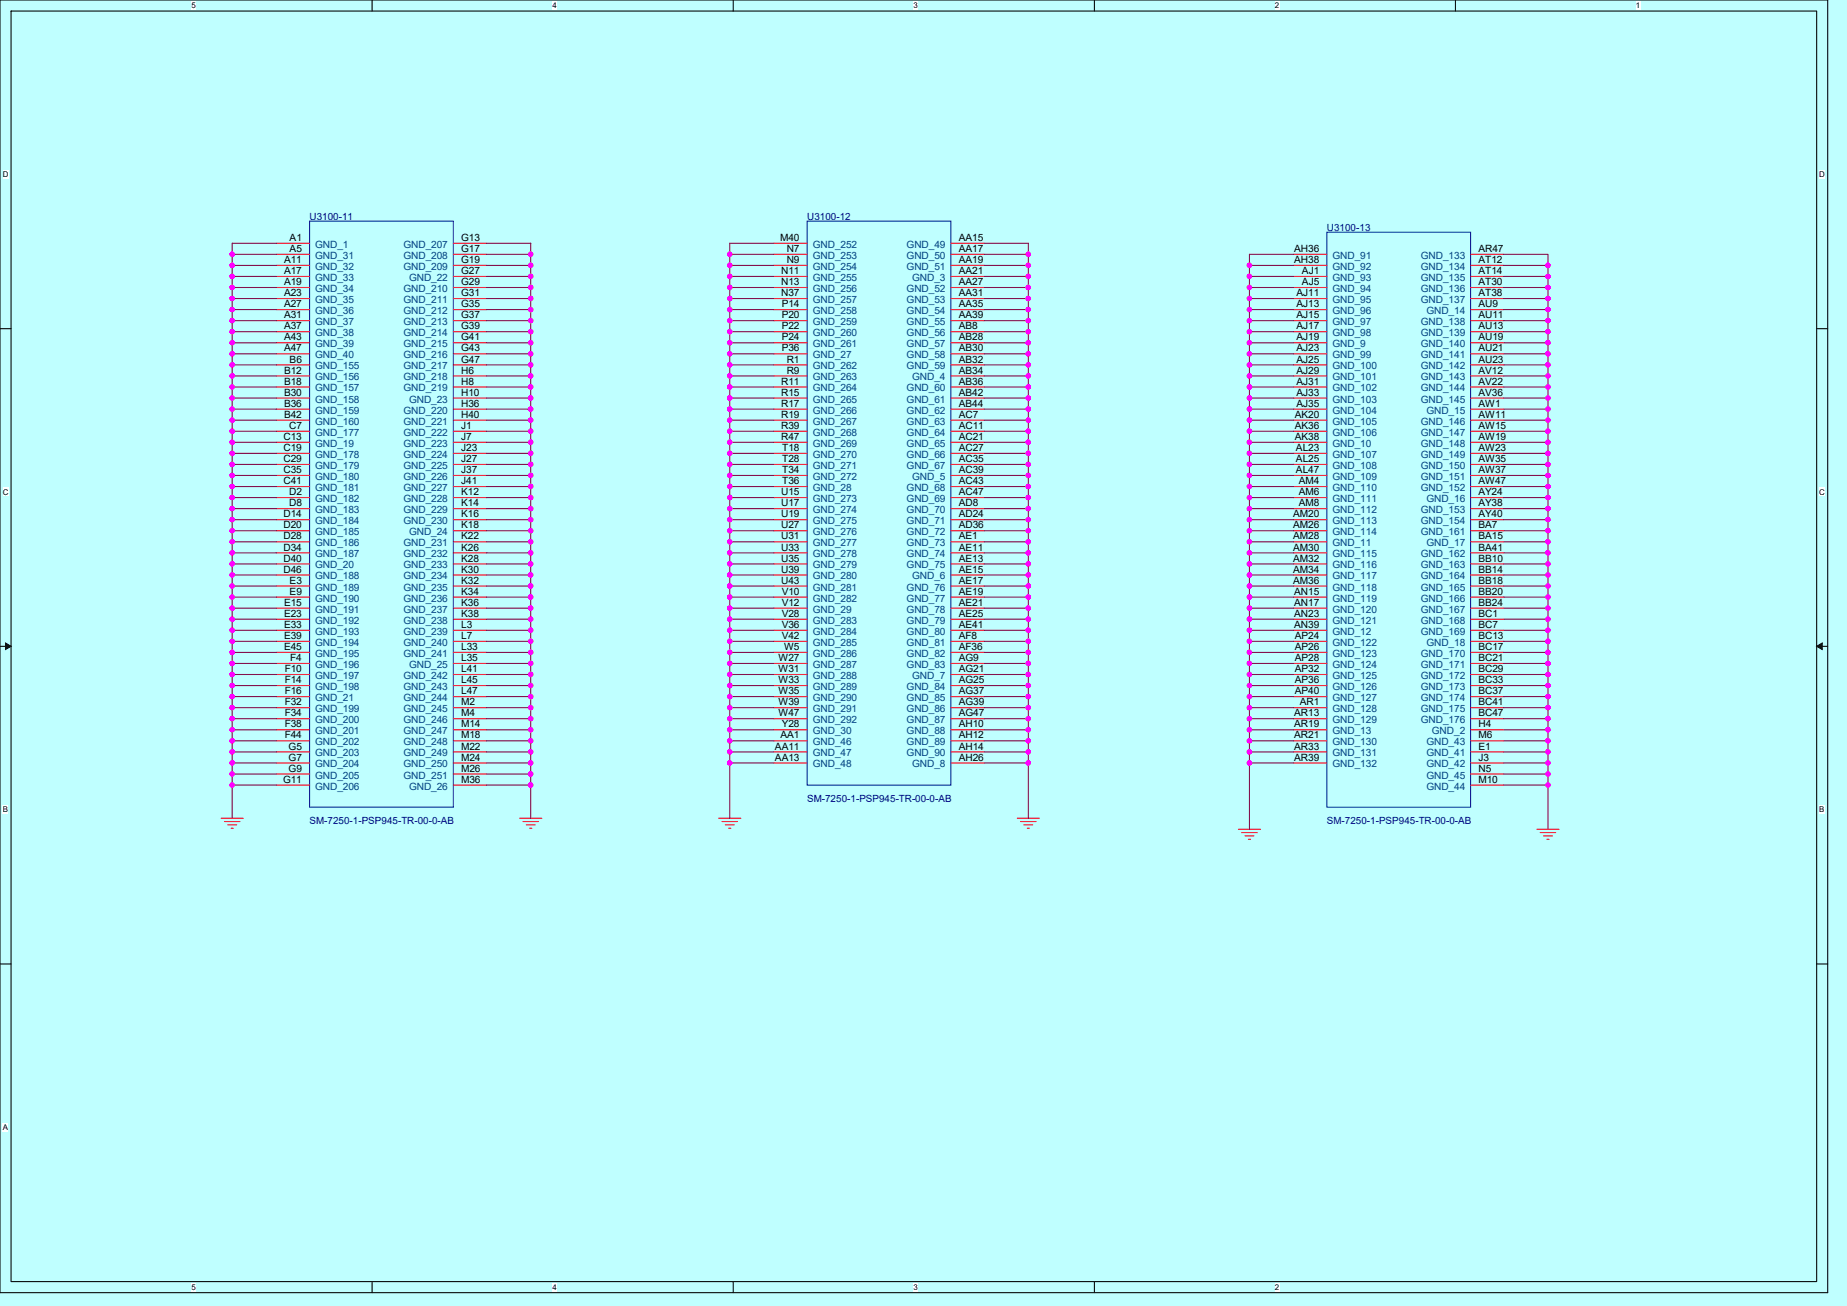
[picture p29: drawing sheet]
<svg xmlns="http://www.w3.org/2000/svg" width="297mm" height="210mm" viewBox="0 0 297 210" stroke-linecap="round" stroke-linejoin="round" font-family="sans-serif">
<defs><g id="words">
<g font-size="1.6" fill="#000080">
<text x="49.8" y="35.4">U3100-11</text>
<text x="129.8" y="35.4">U3100-12</text>
<text x="213.4" y="37.1">U3100-13</text>
<text x="129.8" y="128.9">SM-7250-1-PSP945-TR-00-0-AB</text>
<text x="49.8" y="132.5">SM-7250-1-PSP945-TR-00-0-AB</text>
<text x="213.4" y="132.5">SM-7250-1-PSP945-TR-00-0-AB</text>
</g>
<g font-size="1.6">
<text x="46.6" y="38.7">A1</text>
<text x="46.6" y="40.5">A5</text>
<text x="74.2" y="38.7">G13</text>
<text x="74.2" y="40.5">G17</text>
<text x="125.4" y="38.7">M40</text>
<text x="126.5" y="40.5">N7</text>
<text x="154.2" y="38.7">AA15</text>
<text x="154.2" y="40.5">AA17</text>
<text x="208.1" y="40.5">AH36</text>
<text x="237.7" y="40.5">AR47</text>
<text x="45.7" y="42.3">A11</text>
<text x="45.7" y="44.1">A17</text>
<text x="45.7" y="45.8">A19</text>
<text x="45.7" y="47.6">A23</text>
<text x="74.2" y="44.1">G27</text>
<text x="74.2" y="42.3">G19</text>
<text x="74.2" y="45.8">G29</text>
<text x="74.2" y="47.6">G31</text>
<text x="125.6" y="44.1">N11</text>
<text x="125.6" y="45.8">N13</text>
<text x="125.6" y="47.6">N37</text>
<text x="126.5" y="42.3">N9</text>
<text x="154.2" y="44.1">AA21</text>
<text x="154.2" y="42.3">AA19</text>
<text x="154.2" y="45.8">AA27</text>
<text x="154.2" y="47.6">AA31</text>
<text x="208.1" y="42.3">AH38</text>
<text x="208.5" y="47.6">AJ11</text>
<text x="209.4" y="44.1">AJ1</text>
<text x="209.4" y="45.8">AJ5</text>
<text x="237.7" y="42.3">AT12</text>
<text x="237.7" y="44.1">AT14</text>
<text x="237.7" y="45.8">AT30</text>
<text x="237.7" y="47.6">AT38</text>
<text x="45.7" y="49.4">A27</text>
<text x="45.7" y="51.2">A31</text>
<text x="45.7" y="53">A37</text>
<text x="74.2" y="49.4">G35</text>
<text x="74.2" y="51.2">G37</text>
<text x="74.2" y="53">G39</text>
<text x="125.7" y="49.4">P14</text>
<text x="125.7" y="51.2">P20</text>
<text x="125.7" y="53">P22</text>
<text x="154.2" y="49.4">AA35</text>
<text x="154.2" y="51.2">AA39</text>
<text x="154.2" y="53">AB8</text>
<text x="208.5" y="49.4">AJ13</text>
<text x="208.5" y="51.2">AJ15</text>
<text x="208.5" y="53">AJ17</text>
<text x="237.7" y="49.4">AU9</text>
<text x="237.7" y="51.2">AU11</text>
<text x="237.7" y="53">AU13</text>
<text x="45.7" y="54.7">A43</text>
<text x="45.7" y="56.5">A47</text>
<text x="46.6" y="58.3">B6</text>
<text x="74.2" y="54.7">G41</text>
<text x="74.2" y="56.5">G43</text>
<text x="74.2" y="58.3">G47</text>
<text x="125.7" y="56.5">P36</text>
<text x="125.7" y="54.7">P24</text>
<text x="126.5" y="58.3">R1</text>
<text x="154.2" y="54.7">AB28</text>
<text x="154.2" y="56.5">AB30</text>
<text x="154.2" y="58.3">AB32</text>
<text x="208.5" y="54.7">AJ19</text>
<text x="208.5" y="56.5">AJ23</text>
<text x="208.5" y="58.3">AJ25</text>
<text x="237.7" y="54.7">AU19</text>
<text x="237.7" y="56.5">AU21</text>
<text x="237.7" y="58.3">AU23</text>
<text x="45.7" y="60.1">B12</text>
<text x="45.7" y="61.8">B18</text>
<text x="45.7" y="63.6">B30</text>
<text x="45.7" y="65.4">B36</text>
<text x="74.2" y="63.6">H10</text>
<text x="74.2" y="60.1">H6</text>
<text x="74.2" y="61.8">H8</text>
<text x="74.2" y="65.4">H36</text>
<text x="125.6" y="61.8">R11</text>
<text x="125.6" y="63.6">R15</text>
<text x="125.6" y="65.4">R17</text>
<text x="126.5" y="60.1">R9</text>
<text x="154.2" y="60.1">AB34</text>
<text x="154.2" y="61.8">AB36</text>
<text x="154.2" y="63.6">AB42</text>
<text x="154.2" y="65.4">AB44</text>
<text x="208.5" y="60.1">AJ29</text>
<text x="208.5" y="61.8">AJ31</text>
<text x="208.5" y="63.6">AJ33</text>
<text x="208.5" y="65.4">AJ35</text>
<text x="237.7" y="65.4">AW1</text>
<text x="237.7" y="60.1">AV12</text>
<text x="237.7" y="61.8">AV22</text>
<text x="237.7" y="63.6">AV36</text>
<text x="45.6" y="70.7">C13</text>
<text x="45.7" y="67.2">B42</text>
<text x="46.5" y="69">C7</text>
<text x="74.2" y="67.2">H40</text>
<text x="74.2" y="69">J1</text>
<text x="74.2" y="70.7">J7</text>
<text x="125.6" y="67.2">R19</text>
<text x="125.6" y="69">R39</text>
<text x="125.6" y="70.7">R47</text>
<text x="154.2" y="67.2">AC7</text>
<text x="154.2" y="69">AC11</text>
<text x="154.2" y="70.7">AC21</text>
<text x="208.2" y="70.7">AK38</text>
<text x="208.2" y="67.2">AK20</text>
<text x="208.2" y="69">AK36</text>
<text x="237.7" y="67.2">AW11</text>
<text x="237.7" y="69">AW15</text>
<text x="237.7" y="70.7">AW19</text>
<text x="45.6" y="72.5">C19</text>
<text x="45.6" y="74.3">C29</text>
<text x="45.6" y="76.1">C35</text>
<text x="45.6" y="77.9">C41</text>
<text x="74.2" y="72.5">J23</text>
<text x="74.2" y="74.3">J27</text>
<text x="74.2" y="76.1">J37</text>
<text x="74.2" y="77.9">J41</text>
<text x="125.8" y="77.9">T36</text>
<text x="125.8" y="72.5">T18</text>
<text x="125.8" y="74.3">T28</text>
<text x="125.8" y="76.1">T34</text>
<text x="154.2" y="76.1">AC39</text>
<text x="154.2" y="72.5">AC27</text>
<text x="154.2" y="74.3">AC35</text>
<text x="154.2" y="77.9">AC43</text>
<text x="208.4" y="72.5">AL23</text>
<text x="208.4" y="74.3">AL25</text>
<text x="208.4" y="76.1">AL47</text>
<text x="208.8" y="77.9">AM4</text>
<text x="237.7" y="72.5">AW23</text>
<text x="237.7" y="74.3">AW35</text>
<text x="237.7" y="76.1">AW37</text>
<text x="237.7" y="77.9">AW47</text>
<text x="45.6" y="83.2">D14</text>
<text x="46.5" y="79.6">D2</text>
<text x="46.5" y="81.4">D8</text>
<text x="74.2" y="79.6">K12</text>
<text x="74.2" y="81.4">K14</text>
<text x="74.2" y="83.2">K16</text>
<text x="125.6" y="79.6">U15</text>
<text x="125.6" y="81.4">U17</text>
<text x="125.6" y="83.2">U19</text>
<text x="154.2" y="79.6">AC47</text>
<text x="154.2" y="81.4">AD8</text>
<text x="154.2" y="83.2">AD24</text>
<text x="207.9" y="83.2">AM20</text>
<text x="208.8" y="79.6">AM6</text>
<text x="208.8" y="81.4">AM8</text>
<text x="237.7" y="79.6">AY24</text>
<text x="237.7" y="81.4">AY38</text>
<text x="237.7" y="83.2">AY40</text>
<text x="45.6" y="85">D20</text>
<text x="45.6" y="86.7">D28</text>
<text x="45.6" y="88.5">D34</text>
<text x="74.2" y="85">K18</text>
<text x="74.2" y="86.7">K22</text>
<text x="74.2" y="88.5">K26</text>
<text x="125.6" y="85">U27</text>
<text x="125.6" y="86.7">U31</text>
<text x="125.6" y="88.5">U33</text>
<text x="154.2" y="85">AD36</text>
<text x="154.2" y="86.7">AE1</text>
<text x="154.2" y="88.5">AE11</text>
<text x="207.9" y="86.7">AM28</text>
<text x="207.9" y="85">AM26</text>
<text x="207.9" y="88.5">AM30</text>
<text x="237.7" y="86.7">BA15</text>
<text x="237.7" y="85">BA7</text>
<text x="237.7" y="88.5">BA41</text>
<text x="45.6" y="90.3">D40</text>
<text x="45.6" y="92.1">D46</text>
<text x="46.6" y="93.9">E3</text>
<text x="46.6" y="95.6">E9</text>
<text x="74.2" y="90.3">K28</text>
<text x="74.2" y="92.1">K30</text>
<text x="74.2" y="93.9">K32</text>
<text x="74.2" y="95.6">K34</text>
<text x="125.6" y="90.3">U35</text>
<text x="125.6" y="92.1">U39</text>
<text x="125.6" y="93.9">U43</text>
<text x="125.7" y="95.6">V10</text>
<text x="154.2" y="92.1">AE15</text>
<text x="154.2" y="90.3">AE13</text>
<text x="154.2" y="93.9">AE17</text>
<text x="154.2" y="95.6">AE19</text>
<text x="207.9" y="90.3">AM32</text>
<text x="207.9" y="92.1">AM34</text>
<text x="207.9" y="93.9">AM36</text>
<text x="208.1" y="95.6">AN15</text>
<text x="237.7" y="90.3">BB10</text>
<text x="237.7" y="92.1">BB14</text>
<text x="237.7" y="93.9">BB18</text>
<text x="237.7" y="95.6">BB20</text>
<text x="45.7" y="97.4">E15</text>
<text x="45.7" y="99.2">E23</text>
<text x="45.7" y="101">E33</text>
<text x="74.2" y="97.4">K36</text>
<text x="74.2" y="99.2">K38</text>
<text x="74.2" y="101">L3</text>
<text x="125.7" y="97.4">V12</text>
<text x="125.7" y="99.2">V28</text>
<text x="125.7" y="101">V36</text>
<text x="154.2" y="97.4">AE21</text>
<text x="154.2" y="99.2">AE25</text>
<text x="154.2" y="101">AE41</text>
<text x="208.1" y="101">AN39</text>
<text x="208.1" y="97.4">AN17</text>
<text x="208.1" y="99.2">AN23</text>
<text x="237.7" y="97.4">BB24</text>
<text x="237.7" y="99.2">BC1</text>
<text x="237.7" y="101">BC7</text>
<text x="45.7" y="102.7">E39</text>
<text x="45.7" y="104.5">E45</text>
<text x="46.7" y="106.3">F4</text>
<text x="74.2" y="106.3">L35</text>
<text x="74.2" y="102.7">L7</text>
<text x="74.2" y="104.5">L33</text>
<text x="125.2" y="106.3">W27</text>
<text x="125.7" y="102.7">V42</text>
<text x="126.1" y="104.5">W5</text>
<text x="154.2" y="102.7">AF8</text>
<text x="154.2" y="104.5">AF36</text>
<text x="154.2" y="106.3">AG9</text>
<text x="208.2" y="102.7">AP24</text>
<text x="208.2" y="104.5">AP26</text>
<text x="208.2" y="106.3">AP28</text>
<text x="237.7" y="102.7">BC13</text>
<text x="237.7" y="104.5">BC17</text>
<text x="237.7" y="106.3">BC21</text>
<text x="45.8" y="111.6">F16</text>
<text x="45.8" y="108.1">F10</text>
<text x="45.8" y="109.9">F14</text>
<text x="45.8" y="113.4">F32</text>
<text x="74.2" y="108.1">L41</text>
<text x="74.2" y="109.9">L45</text>
<text x="74.2" y="111.6">L47</text>
<text x="74.2" y="113.4">M2</text>
<text x="125.2" y="108.1">W31</text>
<text x="125.2" y="109.9">W33</text>
<text x="125.2" y="111.6">W35</text>
<text x="125.2" y="113.4">W39</text>
<text x="154.2" y="108.1">AG21</text>
<text x="154.2" y="109.9">AG25</text>
<text x="154.2" y="111.6">AG37</text>
<text x="154.2" y="113.4">AG39</text>
<text x="208.2" y="108.1">AP32</text>
<text x="208.2" y="109.9">AP36</text>
<text x="208.2" y="111.6">AP40</text>
<text x="209" y="113.4">AR1</text>
<text x="237.7" y="108.1">BC29</text>
<text x="237.7" y="109.9">BC33</text>
<text x="237.7" y="111.6">BC37</text>
<text x="237.7" y="113.4">BC41</text>
<text x="45.8" y="115.2">F34</text>
<text x="45.8" y="117">F38</text>
<text x="45.8" y="118.7">F44</text>
<text x="74.2" y="115.2">M4</text>
<text x="74.2" y="117">M14</text>
<text x="74.2" y="118.7">M18</text>
<text x="125.2" y="115.2">W47</text>
<text x="125.5" y="118.7">AA1</text>
<text x="125.7" y="117">Y28</text>
<text x="154.2" y="115.2">AG47</text>
<text x="154.2" y="117">AH10</text>
<text x="154.2" y="118.7">AH12</text>
<text x="208.1" y="117">AR19</text>
<text x="208.1" y="115.2">AR13</text>
<text x="208.1" y="118.7">AR21</text>
<text x="237.7" y="117">H4</text>
<text x="237.7" y="118.7">M6</text>
<text x="237.7" y="115.2">BC47</text>
<text x="45.5" y="125.9">G11</text>
<text x="46.4" y="120.5">G5</text>
<text x="46.4" y="122.3">G7</text>
<text x="46.4" y="124.1">G9</text>
<text x="74.2" y="125.9">M36</text>
<text x="74.2" y="120.5">M22</text>
<text x="74.2" y="122.3">M24</text>
<text x="74.2" y="124.1">M26</text>
<text x="124.6" y="120.5">AA11</text>
<text x="124.6" y="122.3">AA13</text>
<text x="154.2" y="122.3">AH26</text>
<text x="154.2" y="120.5">AH14</text>
<text x="208.1" y="120.5">AR33</text>
<text x="208.1" y="122.3">AR39</text>
<text x="237.7" y="120.5">E1</text>
<text x="237.7" y="122.3">J3</text>
<text x="237.7" y="125.9">M10</text>
<text x="237.7" y="124.1">N5</text>
</g>
<g font-size="1.6" fill="#004080">
<text x="50.7" y="39.8">GND_1</text>
<text x="50.7" y="41.6">GND_31</text>
<text x="64.9" y="39.8">GND_207</text>
<text x="64.9" y="41.6">GND_208</text>
<text x="130.7" y="39.8">GND_252</text>
<text x="130.7" y="41.6">GND_253</text>
<text x="145.8" y="39.8">GND_49</text>
<text x="145.8" y="41.6">GND_50</text>
<text x="214.3" y="41.6">GND_91</text>
<text x="228.5" y="41.6">GND_133</text>
<text x="50.7" y="43.4">GND_32</text>
<text x="50.7" y="45.2">GND_33</text>
<text x="50.7" y="46.9">GND_34</text>
<text x="64.9" y="43.4">GND_209</text>
<text x="64.9" y="46.9">GND_210</text>
<text x="65.8" y="45.2">GND_22</text>
<text x="130.7" y="43.4">GND_254</text>
<text x="130.7" y="45.2">GND_255</text>
<text x="130.7" y="46.9">GND_256</text>
<text x="145.8" y="43.4">GND_51</text>
<text x="145.8" y="46.9">GND_52</text>
<text x="146.7" y="45.2">GND_3</text>
<text x="214.3" y="43.4">GND_92</text>
<text x="214.3" y="45.2">GND_93</text>
<text x="214.3" y="46.9">GND_94</text>
<text x="228.5" y="43.4">GND_134</text>
<text x="228.5" y="45.2">GND_135</text>
<text x="228.5" y="46.9">GND_136</text>
<text x="50.7" y="48.7">GND_35</text>
<text x="50.7" y="50.5">GND_36</text>
<text x="50.7" y="52.3">GND_37</text>
<text x="64.9" y="48.7">GND_211</text>
<text x="64.9" y="50.5">GND_212</text>
<text x="64.9" y="52.3">GND_213</text>
<text x="130.7" y="48.7">GND_257</text>
<text x="130.7" y="50.5">GND_258</text>
<text x="130.7" y="52.3">GND_259</text>
<text x="145.8" y="48.7">GND_53</text>
<text x="145.8" y="50.5">GND_54</text>
<text x="145.8" y="52.3">GND_55</text>
<text x="214.3" y="48.7">GND_95</text>
<text x="214.3" y="50.5">GND_96</text>
<text x="214.3" y="52.3">GND_97</text>
<text x="228.5" y="48.7">GND_137</text>
<text x="228.5" y="52.3">GND_138</text>
<text x="229.4" y="50.5">GND_14</text>
<text x="50.7" y="54.1">GND_38</text>
<text x="50.7" y="55.8">GND_39</text>
<text x="50.7" y="57.6">GND_40</text>
<text x="50.7" y="59.4">GND_155</text>
<text x="64.9" y="54.1">GND_214</text>
<text x="64.9" y="55.8">GND_215</text>
<text x="64.9" y="57.6">GND_216</text>
<text x="64.9" y="59.4">GND_217</text>
<text x="130.7" y="57.6">GND_27</text>
<text x="130.7" y="54.1">GND_260</text>
<text x="130.7" y="55.8">GND_261</text>
<text x="130.7" y="59.4">GND_262</text>
<text x="145.8" y="54.1">GND_56</text>
<text x="145.8" y="55.8">GND_57</text>
<text x="145.8" y="57.6">GND_58</text>
<text x="145.8" y="59.4">GND_59</text>
<text x="214.3" y="55.8">GND_9</text>
<text x="214.3" y="54.1">GND_98</text>
<text x="214.3" y="57.6">GND_99</text>
<text x="214.3" y="59.4">GND_100</text>
<text x="228.5" y="54.1">GND_139</text>
<text x="228.5" y="55.8">GND_140</text>
<text x="228.5" y="57.6">GND_141</text>
<text x="228.5" y="59.4">GND_142</text>
<text x="50.7" y="61.2">GND_156</text>
<text x="50.7" y="63">GND_157</text>
<text x="50.7" y="64.7">GND_158</text>
<text x="64.9" y="61.2">GND_218</text>
<text x="64.9" y="63">GND_219</text>
<text x="65.8" y="64.7">GND_23</text>
<text x="130.7" y="61.2">GND_263</text>
<text x="130.7" y="63">GND_264</text>
<text x="130.7" y="64.7">GND_265</text>
<text x="145.8" y="63">GND_60</text>
<text x="145.8" y="64.7">GND_61</text>
<text x="146.7" y="61.2">GND_4</text>
<text x="214.3" y="61.2">GND_101</text>
<text x="214.3" y="63">GND_102</text>
<text x="214.3" y="64.7">GND_103</text>
<text x="228.5" y="61.2">GND_143</text>
<text x="228.5" y="63">GND_144</text>
<text x="228.5" y="64.7">GND_145</text>
<text x="50.7" y="71.8">GND_19</text>
<text x="50.7" y="66.5">GND_159</text>
<text x="50.7" y="68.3">GND_160</text>
<text x="50.7" y="70.1">GND_177</text>
<text x="64.9" y="66.5">GND_220</text>
<text x="64.9" y="68.3">GND_221</text>
<text x="64.9" y="70.1">GND_222</text>
<text x="64.9" y="71.8">GND_223</text>
<text x="130.7" y="66.5">GND_266</text>
<text x="130.7" y="68.3">GND_267</text>
<text x="130.7" y="70.1">GND_268</text>
<text x="130.7" y="71.8">GND_269</text>
<text x="145.8" y="66.5">GND_62</text>
<text x="145.8" y="68.3">GND_63</text>
<text x="145.8" y="70.1">GND_64</text>
<text x="145.8" y="71.8">GND_65</text>
<text x="214.3" y="71.8">GND_10</text>
<text x="214.3" y="66.5">GND_104</text>
<text x="214.3" y="68.3">GND_105</text>
<text x="214.3" y="70.1">GND_106</text>
<text x="228.5" y="68.3">GND_146</text>
<text x="228.5" y="70.1">GND_147</text>
<text x="228.5" y="71.8">GND_148</text>
<text x="229.4" y="66.5">GND_15</text>
<text x="50.7" y="73.6">GND_178</text>
<text x="50.7" y="75.4">GND_179</text>
<text x="50.7" y="77.2">GND_180</text>
<text x="64.9" y="73.6">GND_224</text>
<text x="64.9" y="75.4">GND_225</text>
<text x="64.9" y="77.2">GND_226</text>
<text x="130.7" y="73.6">GND_270</text>
<text x="130.7" y="75.4">GND_271</text>
<text x="130.7" y="77.2">GND_272</text>
<text x="145.8" y="73.6">GND_66</text>
<text x="145.8" y="75.4">GND_67</text>
<text x="146.7" y="77.2">GND_5</text>
<text x="214.3" y="73.6">GND_107</text>
<text x="214.3" y="75.4">GND_108</text>
<text x="214.3" y="77.2">GND_109</text>
<text x="228.5" y="73.6">GND_149</text>
<text x="228.5" y="75.4">GND_150</text>
<text x="228.5" y="77.2">GND_151</text>
<text x="50.7" y="79">GND_181</text>
<text x="50.7" y="80.7">GND_182</text>
<text x="50.7" y="82.5">GND_183</text>
<text x="64.9" y="79">GND_227</text>
<text x="64.9" y="80.7">GND_228</text>
<text x="64.9" y="82.5">GND_229</text>
<text x="130.7" y="79">GND_28</text>
<text x="130.7" y="80.7">GND_273</text>
<text x="130.7" y="82.5">GND_274</text>
<text x="145.8" y="79">GND_68</text>
<text x="145.8" y="80.7">GND_69</text>
<text x="145.8" y="82.5">GND_70</text>
<text x="214.3" y="79">GND_110</text>
<text x="214.3" y="80.7">GND_111</text>
<text x="214.3" y="82.5">GND_112</text>
<text x="228.5" y="79">GND_152</text>
<text x="228.5" y="82.5">GND_153</text>
<text x="229.4" y="80.7">GND_16</text>
<text x="50.7" y="84.3">GND_184</text>
<text x="50.7" y="86.1">GND_185</text>
<text x="50.7" y="87.8">GND_186</text>
<text x="50.7" y="89.6">GND_187</text>
<text x="64.9" y="84.3">GND_230</text>
<text x="64.9" y="87.8">GND_231</text>
<text x="64.9" y="89.6">GND_232</text>
<text x="65.8" y="86.1">GND_24</text>
<text x="130.7" y="84.3">GND_275</text>
<text x="130.7" y="86.1">GND_276</text>
<text x="130.7" y="87.8">GND_277</text>
<text x="130.7" y="89.6">GND_278</text>
<text x="145.8" y="84.3">GND_71</text>
<text x="145.8" y="86.1">GND_72</text>
<text x="145.8" y="87.8">GND_73</text>
<text x="145.8" y="89.6">GND_74</text>
<text x="214.3" y="87.8">GND_11</text>
<text x="214.3" y="84.3">GND_113</text>
<text x="214.3" y="86.1">GND_114</text>
<text x="214.3" y="89.6">GND_115</text>
<text x="228.5" y="84.3">GND_154</text>
<text x="228.5" y="86.1">GND_161</text>
<text x="228.5" y="89.6">GND_162</text>
<text x="229.4" y="87.8">GND_17</text>
<text x="50.7" y="91.4">GND_20</text>
<text x="50.7" y="93.2">GND_188</text>
<text x="50.7" y="95">GND_189</text>
<text x="64.9" y="91.4">GND_233</text>
<text x="64.9" y="93.2">GND_234</text>
<text x="64.9" y="95">GND_235</text>
<text x="130.7" y="91.4">GND_279</text>
<text x="130.7" y="93.2">GND_280</text>
<text x="130.7" y="95">GND_281</text>
<text x="145.8" y="91.4">GND_75</text>
<text x="145.8" y="95">GND_76</text>
<text x="146.7" y="93.2">GND_6</text>
<text x="214.3" y="91.4">GND_116</text>
<text x="214.3" y="93.2">GND_117</text>
<text x="214.3" y="95">GND_118</text>
<text x="228.5" y="91.4">GND_163</text>
<text x="228.5" y="93.2">GND_164</text>
<text x="228.5" y="95">GND_165</text>
<text x="50.7" y="96.7">GND_190</text>
<text x="50.7" y="98.5">GND_191</text>
<text x="50.7" y="100.3">GND_192</text>
<text x="64.9" y="96.7">GND_236</text>
<text x="64.9" y="98.5">GND_237</text>
<text x="64.9" y="100.3">GND_238</text>
<text x="130.7" y="98.5">GND_29</text>
<text x="130.7" y="96.7">GND_282</text>
<text x="130.7" y="100.3">GND_283</text>
<text x="145.8" y="96.7">GND_77</text>
<text x="145.8" y="98.5">GND_78</text>
<text x="145.8" y="100.3">GND_79</text>
<text x="214.3" y="96.7">GND_119</text>
<text x="214.3" y="98.5">GND_120</text>
<text x="214.3" y="100.3">GND_121</text>
<text x="228.5" y="96.7">GND_166</text>
<text x="228.5" y="98.5">GND_167</text>
<text x="228.5" y="100.3">GND_168</text>
<text x="50.7" y="102.1">GND_193</text>
<text x="50.7" y="103.8">GND_194</text>
<text x="50.7" y="105.6">GND_195</text>
<text x="50.7" y="107.4">GND_196</text>
<text x="64.9" y="102.1">GND_239</text>
<text x="64.9" y="103.8">GND_240</text>
<text x="64.9" y="105.6">GND_241</text>
<text x="65.8" y="107.4">GND_25</text>
<text x="130.7" y="102.1">GND_284</text>
<text x="130.7" y="103.8">GND_285</text>
<text x="130.7" y="105.6">GND_286</text>
<text x="130.7" y="107.4">GND_287</text>
<text x="145.8" y="102.1">GND_80</text>
<text x="145.8" y="103.8">GND_81</text>
<text x="145.8" y="105.6">GND_82</text>
<text x="145.8" y="107.4">GND_83</text>
<text x="214.3" y="102.1">GND_12</text>
<text x="214.3" y="103.8">GND_122</text>
<text x="214.3" y="105.6">GND_123</text>
<text x="214.3" y="107.4">GND_124</text>
<text x="228.5" y="102.1">GND_169</text>
<text x="228.5" y="105.6">GND_170</text>
<text x="228.5" y="107.4">GND_171</text>
<text x="229.4" y="103.8">GND_18</text>
<text x="50.7" y="112.7">GND_21</text>
<text x="50.7" y="109.2">GND_197</text>
<text x="50.7" y="111">GND_198</text>
<text x="64.9" y="109.2">GND_242</text>
<text x="64.9" y="111">GND_243</text>
<text x="64.9" y="112.7">GND_244</text>
<text x="130.7" y="109.2">GND_288</text>
<text x="130.7" y="111">GND_289</text>
<text x="130.7" y="112.7">GND_290</text>
<text x="145.8" y="111">GND_84</text>
<text x="145.8" y="112.7">GND_85</text>
<text x="146.7" y="109.2">GND_7</text>
<text x="214.3" y="109.2">GND_125</text>
<text x="214.3" y="111">GND_126</text>
<text x="214.3" y="112.7">GND_127</text>
<text x="228.5" y="109.2">GND_172</text>
<text x="228.5" y="111">GND_173</text>
<text x="228.5" y="112.7">GND_174</text>
<text x="50.7" y="114.5">GND_199</text>
<text x="50.7" y="116.3">GND_200</text>
<text x="50.7" y="118.1">GND_201</text>
<text x="50.7" y="119.8">GND_202</text>
<text x="64.9" y="114.5">GND_245</text>
<text x="64.9" y="116.3">GND_246</text>
<text x="64.9" y="118.1">GND_247</text>
<text x="64.9" y="119.8">GND_248</text>
<text x="130.7" y="118.1">GND_30</text>
<text x="130.7" y="119.8">GND_46</text>
<text x="130.7" y="114.5">GND_291</text>
<text x="130.7" y="116.3">GND_292</text>
<text x="145.8" y="114.5">GND_86</text>
<text x="145.8" y="116.3">GND_87</text>
<text x="145.8" y="118.1">GND_88</text>
<text x="145.8" y="119.8">GND_89</text>
<text x="214.3" y="118.1">GND_13</text>
<text x="214.3" y="114.5">GND_128</text>
<text x="214.3" y="116.3">GND_129</text>
<text x="214.3" y="119.8">GND_130</text>
<text x="228.5" y="114.5">GND_175</text>
<text x="228.5" y="116.3">GND_176</text>
<text x="229.4" y="119.8">GND_43</text>
<text x="230.3" y="118.1">GND_2</text>
<text x="50.7" y="121.6">GND_203</text>
<text x="50.7" y="123.4">GND_204</text>
<text x="50.7" y="125.2">GND_205</text>
<text x="64.9" y="121.6">GND_249</text>
<text x="64.9" y="123.4">GND_250</text>
<text x="64.9" y="125.2">GND_251</text>
<text x="130.7" y="121.6">GND_47</text>
<text x="130.7" y="123.4">GND_48</text>
<text x="145.8" y="121.6">GND_90</text>
<text x="146.7" y="123.4">GND_8</text>
<text x="214.3" y="121.6">GND_131</text>
<text x="214.3" y="123.4">GND_132</text>
<text x="229.4" y="121.6">GND_41</text>
<text x="229.4" y="123.4">GND_42</text>
<text x="229.4" y="125.2">GND_45</text>
<text x="50.7" y="127">GND_206</text>
<text x="65.8" y="127">GND_26</text>
<text x="229.4" y="127">GND_44</text>
</g>
<g font-size="1.3">
<text x="30.8" y="1.4">5</text>
<text x="88.9" y="1.4">4</text>
<text x="146.9" y="1.4">3</text>
<text x="205" y="1.4">2</text>
<text x="263" y="1.4">1</text>
<text x=".4" y="28.5">D</text>
<text x="292.5" y="28.5">D</text>
<text x=".4" y="79.5">C</text>
<text x="292.5" y="79.5">C</text>
<text x=".4" y="130.6">B</text>
<text x="292.5" y="130.6">B</text>
<text x=".4" y="181.7">A</text>
<text x="30.8" y="207.4">5</text>
<text x="88.9" y="207.4">4</text>
<text x="146.9" y="207.4">3</text>
<text x="205" y="207.4">2</text>
</g>
</g></defs>
<path d="M0 0h297v210h-297z" fill="#bfffff"/>
<path d="M0 0h293.9v207.9h-293.9zM1.8 1.8h290.3v204.3h-290.3z" fill="none" stroke="#000" stroke-width=".17"/>
<g fill="#fff">
<path d="M30.8 .2h.7v1.4h-.7z"/>
<path d="M30.8 206.3h.7v1.4h-.7z"/>
</g>
<path d="M59.8 0v1.8M59.8 206.1v1.8" fill="none" stroke="#000" stroke-width=".17"/>
<g fill="#fff">
<path d="M88.9 .2h.7v1.4h-.7z"/>
<path d="M88.9 206.3h.7v1.4h-.7z"/>
</g>
<path d="M117.9 0v1.8M117.9 206.1v1.8" fill="none" stroke="#000" stroke-width=".17"/>
<g fill="#fff">
<path d="M146.9 .2h.7v1.4h-.7z"/>
<path d="M146.9 206.3h.7v1.4h-.7z"/>
</g>
<path d="M176 0v1.8M176 206.1v1.8" fill="none" stroke="#000" stroke-width=".17"/>
<g fill="#fff">
<path d="M205 .2h.7v1.4h-.7z"/>
<path d="M205 206.3h.7v1.4h-.7z"/>
</g>
<path d="M234 0v1.8" fill="none" stroke="#000" stroke-width=".17"/>
<g fill="#fff">
<path d="M263.1 .2h.7v1.4h-.7z"/>
<path d="M.4 27.3h1v1.4h-1z"/>
<path d="M292.6 27.3h.9v1.4h-.9z"/>
<path d="M.4 78.4h1v1.4h-1z"/>
<path d="M292.6 78.4h.9v1.4h-.9z"/>
</g>
<path d="M0 52.9h1.8M292.1 52.9h1.8" fill="none" stroke="#000" stroke-width=".17"/>
<g fill="#fff">
<path d="M.4 129.5h.9v1.4h-.9z"/>
<path d="M292.6 129.5h.8v1.4h-.8z"/>
</g>
<path d="M0 103.9h1.8M292.1 103.9h1.8" fill="none" stroke="#000" stroke-width=".17"/>
<path d="M.9 103.4l.9 .5-.9 .5zM292.1 103.9l.9-.5v1z" fill="#000" stroke="#000" stroke-width=".16"/>
<path d="M.4 180.5h.9v1.4h-.9z" fill="#fff"/>
<path d="M0 155h1.8M292.1 155h1.8" fill="none" stroke="#000" stroke-width=".17"/>
<g fill="none" stroke="#f00" stroke-width=".17">
<path d="M44.4 39.1h5.4M72.9 39.1h5.3M124.5 39.1h5.3M152.9 39.1h5.3M44.4 40.9h5.4M44.4 42.7h5.4M44.4 44.4h5.4M44.4 46.2h5.4M44.4 48h5.4M44.4 49.8h5.4M44.4 51.6h5.4M44.4 53.3h5.4"/>
<path d="M44.4 55.1h5.4M44.4 56.9h5.4M44.4 58.7h5.4M72.9 44.4h5.3M72.9 40.9h5.3M72.9 42.7h5.3M72.9 46.2h5.3M72.9 48h5.3M72.9 49.8h5.3M72.9 51.6h5.3M72.9 53.3h5.3M72.9 55.1h5.3"/>
<path d="M72.9 56.9h5.3M72.9 58.7h5.3M124.5 56.9h5.3M124.5 40.9h5.3M124.5 42.7h5.3M124.5 44.5h5.3M124.5 46.2h5.3M124.5 48h5.3M124.5 49.8h5.3M124.5 51.6h5.3M124.5 53.3h5.3M124.5 55.1h5.3"/>
<path d="M124.5 58.7h5.3M152.9 44.5h5.3M152.9 40.9h5.3M152.9 42.7h5.3M152.9 46.2h5.3M152.9 48h5.3M152.9 49.8h5.3M152.9 51.6h5.3M152.9 53.3h5.3M152.9 55.1h5.3M152.9 56.9h5.3M152.9 58.7h5.3"/>
<path d="M208 55.1h5.4M208 40.9h5.4M208 42.7h5.4M208 44.5h5.4M208 46.2h5.4M208 48h5.4M208 49.8h5.4M208 51.6h5.4M208 53.3h5.4M208 56.9h5.4M208 58.7h5.4M236.5 49.8h5.3"/>
<path d="M236.5 40.9h5.3M236.5 42.7h5.3M236.5 44.5h5.3M236.5 46.2h5.3M236.5 48h5.3M236.5 51.6h5.3M236.5 53.3h5.3M236.5 55.1h5.3M236.5 56.9h5.3M236.5 58.7h5.3M44.4 71.1h5.4M44.4 60.5h5.4"/>
<path d="M44.4 62.2h5.4M44.4 64h5.4M44.4 65.8h5.4M44.4 67.6h5.4M44.4 69.3h5.4M44.4 72.9h5.4M44.4 74.7h5.4M44.4 76.5h5.4M44.4 78.2h5.4M72.9 64h5.3M72.9 60.5h5.3M72.9 62.2h5.3"/>
<path d="M72.9 65.8h5.3M72.9 67.6h5.3M72.9 69.3h5.3M72.9 71.1h5.3M72.9 72.9h5.3M72.9 74.7h5.3M72.9 76.5h5.3M72.9 78.2h5.3M124.5 78.2h5.3M124.5 60.5h5.3M124.5 62.2h5.3M124.5 64h5.3"/>
<path d="M124.5 65.8h5.3M124.5 67.6h5.3M124.5 69.3h5.3M124.5 71.1h5.3M124.5 72.9h5.3M124.5 74.7h5.3M124.5 76.5h5.3M152.9 60.5h5.3M152.9 76.5h5.3M152.9 62.2h5.3M152.9 64h5.3M152.9 65.8h5.3"/>
<path d="M152.9 67.6h5.3M152.9 69.3h5.3M152.9 71.1h5.3M152.9 72.9h5.3M152.9 74.7h5.3M152.9 78.2h5.3M208 71.1h5.4M208 60.5h5.4M208 62.2h5.4M208 64h5.4M208 65.8h5.4M208 67.6h5.4"/>
<path d="M208 69.3h5.4M208 72.9h5.4M208 74.7h5.4M208 76.5h5.4M208 78.2h5.4M236.5 65.8h5.3M236.5 60.5h5.3M236.5 62.2h5.3M236.5 64h5.3M236.5 67.6h5.3M236.5 69.3h5.3M236.5 71.1h5.3"/>
<path d="M236.5 72.9h5.3M236.5 74.7h5.3M236.5 76.5h5.3M236.5 78.2h5.3M44.4 90.7h5.4M44.5 80h5.3M44.5 81.8h5.3M44.5 83.6h5.3M44.5 85.3h5.3M44.5 87.1h5.3M44.5 88.9h5.3M44.5 92.5h5.3"/>
<path d="M44.5 94.2h5.3M44.5 96h5.3M44.5 97.8h5.3M44.5 99.6h5.3M72.9 85.3h5.3M72.9 80h5.3M72.9 81.8h5.3M72.9 83.6h5.3M72.9 87.1h5.3M72.9 88.9h5.3M72.9 90.7h5.3M72.9 92.5h5.3"/>
<path d="M72.9 94.2h5.3M72.9 96h5.3M72.9 97.8h5.3M72.9 99.6h5.3M124.5 97.8h5.3M124.5 80h5.3M124.5 81.8h5.3M124.5 83.6h5.3M124.5 85.3h5.3M124.5 87.1h5.3M124.5 88.9h5.3M124.5 90.7h5.3"/>
<path d="M124.5 92.5h5.3M124.5 94.2h5.3M124.5 96h5.3M124.5 99.6h5.3M152.9 92.5h5.3M152.9 80h5.3M152.9 81.8h5.3M152.9 83.6h5.3M152.9 85.3h5.3M152.9 87.1h5.3M152.9 88.9h5.3M152.9 90.7h5.3"/>
<path d="M152.9 94.2h5.3M152.9 96h5.3M152.9 97.8h5.3M152.9 99.6h5.3M208 87.1h5.4M208 80h5.4M208 81.8h5.4M208 83.6h5.4M208 85.3h5.4M208 88.9h5.4M208 90.7h5.4M208 92.5h5.4"/>
<path d="M208 94.2h5.4M208 96h5.4M208 97.8h5.4M208 99.6h5.4M236.5 80h5.3M236.5 87.1h5.3M236.5 81.8h5.3M236.5 83.6h5.3M236.5 85.3h5.3M236.5 88.9h5.3M236.5 90.7h5.3M236.5 92.5h5.3"/>
<path d="M236.5 94.2h5.3M236.5 96h5.3M236.5 97.8h5.3M236.5 99.6h5.3M44.4 112h5.4M44.5 101.3h5.3M44.5 103.1h5.3M44.5 104.9h5.3M44.5 106.7h5.3M44.5 108.5h5.3M44.5 110.2h5.3M44.5 113.8h5.3"/>
<path d="M44.5 115.6h5.3M44.5 117.3h5.3M44.5 119.1h5.3M72.9 106.7h5.3M72.9 101.3h5.3M72.9 103.1h5.3M72.9 104.9h5.3M72.9 108.5h5.3M72.9 110.2h5.3M72.9 112h5.3M72.9 113.8h5.3M72.9 115.6h5.3"/>
<path d="M72.9 117.3h5.3M72.9 119.1h5.3M124.5 117.3h5.3M124.5 119.1h5.3M124.5 101.3h5.3M124.5 103.1h5.3M124.5 104.9h5.3M124.5 106.7h5.3M124.5 108.5h5.3M124.5 110.2h5.3M124.5 112h5.3M124.5 113.8h5.3"/>
<path d="M124.5 115.6h5.3M152.9 108.5h5.3M152.9 101.3h5.3M152.9 103.1h5.3M152.9 104.9h5.3M152.9 106.7h5.3M152.9 110.2h5.3M152.9 112h5.3M152.9 113.8h5.3M152.9 115.6h5.3M152.9 117.3h5.3M152.9 119.1h5.3"/>
<path d="M208 101.3h5.4M208 117.3h5.4M208 103.1h5.4M208 104.9h5.4M208 106.7h5.4M208 108.5h5.4M208 110.2h5.4M208 112h5.4M208 113.8h5.4M208 115.6h5.4M208 119.1h5.4M236.5 117.3h5.3"/>
<path d="M236.5 103.1h5.3M236.5 119.1h5.3M236.5 101.3h5.3M236.5 104.9h5.3M236.5 106.7h5.3M236.5 108.5h5.3M236.5 110.2h5.3M236.5 112h5.3M236.5 113.8h5.3M236.5 115.6h5.3M35.6 131.6h3.5M36.1 132.1h2.5"/>
<path d="M36.6 132.6h1.5M37.2 133.2h.3M44.5 120.9h5.3M44.5 122.7h5.3M44.5 124.5h5.3M44.5 126.2h5.3M72.9 126.2h5.3M72.9 120.9h5.3M72.9 122.7h5.3M72.9 124.5h5.3M83.6 131.6h3.5M84.1 132.1h2.5"/>
<path d="M84.6 132.6h1.5M85.2 133.2h.3M115.6 131.6h3.5M116.1 132.1h2.5M116.6 132.6h1.5M117.2 133.2h.3M124.5 120.9h5.3M124.5 122.7h5.3M152.9 122.7h5.3M152.9 120.9h5.3M163.6 131.6h3.5M164.1 132.1h2.5"/>
<path d="M164.6 132.6h1.5M165.2 133.2h.3M199.1 133.3h3.6M199.7 133.9h2.5M200.2 134.4h1.4M200.7 135h.4M208 120.9h5.4M208 122.7h5.4M236.5 120.9h5.3M236.5 122.7h5.3M236.5 126.2h5.3M236.5 124.5h5.3"/>
<path d="M247.1 133.3h3.6M247.7 133.9h2.5M248.2 134.4h1.4M248.8 135h.3"/>
</g>
<path d="M49.8 35.6h23.1v94.2h-23.1zM129.8 35.6h23.1v90.6h-23.1zM213.4 37.3h23.1v92.5h-23.1z" fill="none" stroke="#00f" stroke-width=".17"/>
<g fill="none" stroke="#800040" stroke-width=".17">
<path d="M44.5 39.1h-7.2v1.8M78.2 39.1h7.1v1.8M124.5 39.1h-7.2v1.8M158.2 39.1h7.2v1.8M37.3 40.9h7.2M37.3 42.7h7.2M37.3 44.5h7.2M37.3 46.2h7.2M37.3 48h7.2M37.3 49.8h7.2M37.3 51.6h7.2M37.3 53.3h7.2"/>
<path d="M37.3 55.1h7.2M37.3 56.9h7.2M37.3 58.7h7.2M37.3 40.9v1.8M37.3 42.7v1.8M37.3 44.5v1.7M37.3 46.2v1.8M37.3 48v1.8M37.3 49.8v1.8M37.3 51.6v1.7M37.3 53.3v1.8M37.3 55.1v1.8"/>
<path d="M37.3 56.9v1.8M37.3 58.7v1.8M78.2 40.9h7.1M78.2 42.7h7.1M78.2 44.5h7.1M78.2 46.2h7.1M78.2 48h7.1M78.2 49.8h7.1M78.2 51.6h7.1M78.2 53.3h7.1M78.2 55.1h7.1M78.2 56.9h7.1"/>
<path d="M78.2 58.7h7.1M85.3 40.9v1.8M85.3 42.7v1.8M85.3 44.5v1.7M85.3 46.2v1.8M85.3 48v1.8M85.3 49.8v1.8M85.3 51.6v1.7M85.3 53.3v1.8M85.3 55.1v1.8M85.3 56.9v1.8M85.3 58.7v1.8"/>
<path d="M117.3 40.9h7.2M117.3 42.7h7.2M117.3 44.5h7.2M117.3 46.2h7.2M117.3 48h7.2M117.3 49.8h7.2M117.3 51.6h7.2M117.3 53.3h7.2M117.3 55.1h7.2M117.3 56.9h7.2M117.3 58.7h7.2M117.3 40.9v1.8"/>
<path d="M117.3 42.7v1.8M117.3 44.5v1.7M117.3 46.2v1.8M117.3 48v1.8M117.3 49.8v1.8M117.3 51.6v1.7M117.3 53.3v1.8M117.3 55.1v1.8M117.3 56.9v1.8M117.3 58.7v1.8M158.2 40.9h7.2M158.2 42.7h7.2"/>
<path d="M158.2 44.5h7.2M158.2 46.2h7.2M158.2 48h7.2M158.2 49.8h7.2M158.2 51.6h7.2M158.2 53.3h7.2M158.2 55.1h7.2M158.2 56.9h7.2M158.2 58.7h7.2M165.4 40.9v1.8M165.4 42.7v1.8M165.4 44.5v1.7"/>
<path d="M165.4 46.2v1.8M165.4 48v1.8M165.4 49.8v1.8M165.4 51.6v1.7M165.4 53.3v1.8M165.4 55.1v1.8M165.4 56.9v1.8M165.4 58.7v1.8M200.9 42.7v1.8M200.9 44.5v1.7M200.9 46.2v1.8M200.9 48v1.8"/>
<path d="M200.9 49.8v1.8M200.9 51.6v1.7M200.9 53.3v1.8M200.9 55.1v1.8M200.9 56.9v1.8M200.9 58.7v1.8M200.9 42.7h7.1M200.9 44.5h7.1M200.9 46.2h7.1M200.9 48h7.1M200.9 49.8h7.1M200.9 51.6h7.1"/>
<path d="M200.9 53.3h7.1M200.9 55.1h7.1M200.9 56.9h7.1M200.9 58.7h7.1M208 40.9h-7.1v1.8M241.8 40.9h7.1v1.8M241.8 42.7h7.1M241.8 44.5h7.1M241.8 46.2h7.1M241.8 48h7.1M241.8 49.8h7.1M241.8 51.6h7.1"/>
<path d="M241.8 53.3h7.1M241.8 55.1h7.1M241.8 56.9h7.1M241.8 58.7h7.1M248.9 42.7v1.8M248.9 44.5v1.7M248.9 46.2v1.8M248.9 48v1.8M248.9 49.8v1.8M248.9 51.6v1.7M248.9 53.3v1.8M248.9 55.1v1.8"/>
<path d="M248.9 56.9v1.8M248.9 58.7v1.8M37.3 60.5h7.2M37.3 62.2h7.2M37.3 64h7.2M37.3 65.8h7.2M37.3 67.6h7.2M37.3 69.3h7.2M37.3 71.1h7.2M37.3 72.9h7.2M37.3 74.7h7.2M37.3 76.5h7.2"/>
<path d="M37.3 78.2h7.2M37.3 60.5v1.7M37.3 62.2v1.8M37.3 64v1.8M37.3 65.8v1.8M37.3 67.6v1.7M37.3 69.3v1.8M37.3 71.1v1.8M37.3 72.9v1.8M37.3 74.7v1.8M37.3 76.5v1.7M37.3 78.2v1.8"/>
<path d="M78.2 60.5h7.1M78.2 62.2h7.1M78.2 64h7.1M78.2 65.8h7.1M78.2 67.6h7.1M78.2 69.3h7.1M78.2 71.1h7.1M78.2 72.9h7.1M78.2 74.7h7.1M78.2 76.5h7.1M78.2 78.2h7.1M85.3 60.5v1.7"/>
<path d="M85.3 62.2v1.8M85.3 64v1.8M85.3 65.8v1.8M85.3 67.6v1.7M85.3 69.3v1.8M85.3 71.1v1.8M85.3 72.9v1.8M85.3 74.7v1.8M85.3 76.5v1.7M85.3 78.2v1.8M117.3 60.5h7.2M117.3 62.2h7.2"/>
<path d="M117.3 64h7.2M117.3 65.8h7.2M117.3 67.6h7.2M117.3 69.3h7.2M117.3 71.1h7.2M117.3 72.9h7.2M117.3 74.7h7.2M117.3 76.5h7.2M117.3 78.2h7.2M117.3 60.5v1.7M117.3 62.2v1.8M117.3 64v1.8"/>
<path d="M117.3 65.8v1.8M117.3 67.6v1.7M117.3 69.3v1.8M117.3 71.1v1.8M117.3 72.9v1.8M117.3 74.7v1.8M117.3 76.5v1.7M117.3 78.2v1.8M158.2 60.5h7.2M158.2 62.2h7.2M158.2 64h7.2M158.2 65.8h7.2"/>
<path d="M158.2 67.6h7.2M158.2 69.3h7.2M158.2 71.1h7.2M158.2 72.9h7.2M158.2 74.7h7.2M158.2 76.5h7.2M158.2 78.2h7.2M165.4 60.5v1.7M165.4 62.2v1.8M165.4 64v1.8M165.4 65.8v1.8M165.4 67.6v1.7"/>
<path d="M165.4 69.3v1.8M165.4 71.1v1.8M165.4 72.9v1.8M165.4 74.7v1.8M165.4 76.5v1.7M165.4 78.2v1.8M200.9 60.5v1.7M200.9 62.2v1.8M200.9 64v1.8M200.9 65.8v1.8M200.9 67.6v1.7M200.9 69.3v1.8"/>
<path d="M200.9 71.1v1.8M200.9 72.9v1.8M200.9 74.7v1.8M200.9 76.5v1.7M200.9 78.2v1.8M200.9 60.5h7.1M200.9 62.2h7.1M200.9 64h7.1M200.9 65.8h7.1M200.9 67.6h7.1M200.9 69.3h7.1M200.9 71.1h7.1"/>
<path d="M200.9 72.9h7.1M200.9 74.7h7.1M200.9 76.5h7.1M200.9 78.2h7.1M241.8 60.5h7.1M241.8 62.2h7.1M241.8 64h7.1M241.8 65.8h7.1M241.8 67.6h7.1M241.8 69.3h7.1M241.8 71.1h7.1M241.8 72.9h7.1"/>
<path d="M241.8 74.7h7.1M241.8 76.5h7.1M241.8 78.2h7.1M248.9 60.5v1.7M248.9 62.2v1.8M248.9 64v1.8M248.9 65.8v1.8M248.9 67.6v1.7M248.9 69.3v1.8M248.9 71.1v1.8M248.9 72.9v1.8M248.9 74.7v1.8"/>
<path d="M248.9 76.5v1.7M248.9 78.2v1.8M37.3 80h7.2M37.3 81.8h7.2M37.3 83.6h7.2M37.3 85.3h7.2M37.3 87.1h7.2M37.3 88.9h7.2M37.3 90.7h7.2M37.3 92.5h7.2M37.3 94.2h7.2M37.3 96h7.2"/>
<path d="M37.3 97.8h7.2M37.3 99.6h7.2M37.3 80v1.8M37.3 81.8v1.8M37.3 83.6v1.7M37.3 85.3v1.8M37.3 87.1v1.8M37.3 88.9v1.8M37.3 90.7v1.8M37.3 92.5v1.7M37.3 94.2v1.8M37.3 96v1.8"/>
<path d="M37.3 97.8v1.8M37.3 99.6v1.7M78.2 80h7.1M78.2 81.8h7.1M78.2 83.6h7.1M78.2 85.3h7.1M78.2 87.1h7.1M78.2 88.9h7.1M78.2 90.7h7.1M78.2 92.5h7.1M78.2 94.2h7.1M78.2 96h7.1"/>
<path d="M78.2 97.8h7.1M78.2 99.6h7.1M85.3 80v1.8M85.3 81.8v1.8M85.3 83.6v1.7M85.3 85.3v1.8M85.3 87.1v1.8M85.3 88.9v1.8M85.3 90.7v1.8M85.3 92.5v1.7M85.3 94.2v1.8M85.3 96v1.8"/>
<path d="M85.3 97.8v1.8M85.3 99.6v1.7M117.3 80h7.2M117.3 81.8h7.2M117.3 83.6h7.2M117.3 85.3h7.2M117.3 87.1h7.2M117.3 88.9h7.2M117.3 90.7h7.2M117.3 92.5h7.2M117.3 94.2h7.2M117.3 96h7.2"/>
<path d="M117.3 97.8h7.2M117.3 99.6h7.2M117.3 80v1.8M117.3 81.8v1.8M117.3 83.6v1.7M117.3 85.3v1.8M117.3 87.1v1.8M117.3 88.9v1.8M117.3 90.7v1.8M117.3 92.5v1.7M117.3 94.2v1.8M117.3 96v1.8"/>
<path d="M117.3 97.8v1.8M117.3 99.6v1.7M158.2 80h7.2M158.2 81.8h7.2M158.2 83.6h7.2M158.2 85.3h7.2M158.2 87.1h7.2M158.2 88.9h7.2M158.2 90.7h7.2M158.2 92.5h7.2M158.2 94.2h7.2M158.2 96h7.2"/>
<path d="M158.2 97.8h7.2M158.2 99.6h7.2M165.4 80v1.8M165.4 81.8v1.8M165.4 83.6v1.7M165.4 85.3v1.8M165.4 87.1v1.8M165.4 88.9v1.8M165.4 90.7v1.8M165.4 92.5v1.7M165.4 94.2v1.8M165.4 96v1.8"/>
<path d="M165.4 97.8v1.8M165.4 99.6v1.7M200.9 80v1.8M200.9 81.8v1.8M200.9 83.6v1.7M200.9 85.3v1.8M200.9 87.1v1.8M200.9 88.9v1.8M200.9 90.7v1.8M200.9 92.5v1.7M200.9 94.2v1.8M200.9 96v1.8"/>
<path d="M200.9 97.8v1.8M200.9 99.6v1.7M200.9 80h7.1M200.9 81.8h7.1M200.9 83.6h7.1M200.9 85.3h7.1M200.9 87.1h7.1M200.9 88.9h7.1M200.9 90.7h7.1M200.9 92.5h7.1M200.9 94.2h7.1M200.9 96h7.1"/>
<path d="M200.9 97.8h7.1M200.9 99.6h7.1M241.8 80h7.1M241.8 81.8h7.1M241.8 83.6h7.1M241.8 85.3h7.1M241.8 87.1h7.1M241.8 88.9h7.1M241.8 90.7h7.1M241.8 92.5h7.1M241.8 94.2h7.1M241.8 96h7.1"/>
<path d="M241.8 97.8h7.1M241.8 99.6h7.1M248.9 80v1.8M248.9 81.8v1.8M248.9 83.6v1.7M248.9 85.3v1.8M248.9 87.1v1.8M248.9 88.9v1.8M248.9 90.7v1.8M248.9 92.5v1.7M248.9 94.2v1.8M248.9 96v1.8"/>
<path d="M248.9 97.8v1.8M248.9 99.6v1.7M37.3 101.3h7.2M37.3 103.1h7.2M37.3 104.9h7.2M37.3 106.7h7.2M37.3 108.5h7.2M37.3 110.2h7.2M37.3 112h7.2M37.3 113.8h7.2M37.3 115.6h7.2M37.3 117.3h7.2"/>
<path d="M37.3 119.1h7.2M37.3 101.3v1.8M37.3 103.1v1.8M37.3 104.9v1.8M37.3 106.7v1.8M37.3 108.5v1.7M37.3 110.2v1.8M37.3 112v1.8M37.3 113.8v1.8M37.3 115.6v1.7M37.3 117.3v1.8M37.3 119.1v1.8"/>
<path d="M78.2 101.3h7.1M78.2 103.1h7.1M78.2 104.9h7.1M78.2 106.7h7.1M78.2 108.5h7.1M78.2 110.2h7.1M78.2 112h7.1M78.2 113.8h7.1M78.2 115.6h7.1M78.2 117.3h7.1M78.2 119.1h7.1M85.3 101.3v1.8"/>
<path d="M85.3 103.1v1.8M85.3 104.9v1.8M85.3 106.7v1.8M85.3 108.5v1.7M85.3 110.2v1.8M85.3 112v1.8M85.3 113.8v1.8M85.3 115.6v1.7M85.3 117.3v1.8M85.3 119.1v1.8M117.3 101.3h7.2M117.3 103.1h7.2"/>
<path d="M117.3 104.9h7.2M117.3 106.7h7.2M117.3 108.5h7.2M117.3 110.2h7.2M117.3 112h7.2M117.3 113.8h7.2M117.3 115.6h7.2M117.3 117.3h7.2M117.3 119.1h7.2M117.3 101.3v1.8M117.3 103.1v1.8M117.3 104.9v1.8"/>
<path d="M117.3 106.7v1.8M117.3 108.5v1.7M117.3 110.2v1.8M117.3 112v1.8M117.3 113.8v1.8M117.3 115.6v1.7M117.3 117.3v1.8M117.3 119.1v1.8M158.2 101.3h7.2M158.2 103.1h7.2M158.2 104.9h7.2M158.2 106.7h7.2"/>
<path d="M158.2 108.5h7.2M158.2 110.2h7.2M158.2 112h7.2M158.2 113.8h7.2M158.2 115.6h7.2M158.2 117.3h7.2M158.2 119.1h7.2M165.4 101.3v1.8M165.4 103.1v1.8M165.4 104.9v1.8M165.4 106.7v1.8M165.4 108.5v1.7"/>
<path d="M165.4 110.2v1.8M165.4 112v1.8M165.4 113.8v1.8M165.4 115.6v1.7M165.4 117.3v1.8M165.4 119.1v1.8M200.9 101.3v1.8M200.9 103.1v1.8M200.9 104.9v1.8M200.9 106.7v1.8M200.9 108.5v1.7M200.9 110.2v1.8"/>
<path d="M200.9 112v1.8M200.9 113.8v1.8M200.9 115.6v1.7M200.9 117.3v1.8M200.9 119.1v1.8M200.9 101.3h7.1M200.9 103.1h7.1M200.9 104.9h7.1M200.9 106.7h7.1M200.9 108.5h7.1M200.9 110.2h7.1M200.9 112h7.1"/>
<path d="M200.9 113.8h7.1M200.9 115.6h7.1M200.9 117.3h7.1M200.9 119.1h7.1M241.8 101.3h7.1M241.8 103.1h7.1M241.8 104.9h7.1M241.8 106.7h7.1M241.8 108.5h7.1M241.8 110.2h7.1M241.8 112h7.1M241.8 113.8h7.1"/>
<path d="M241.8 115.6h7.1M241.8 117.3h7.1M241.8 119.1h7.1M248.9 101.3v1.8M248.9 103.1v1.8M248.9 104.9v1.8M248.9 106.7v1.8M248.9 108.5v1.7M248.9 110.2v1.8M248.9 112v1.8M248.9 113.8v1.8M248.9 115.6v1.7"/>
<path d="M248.9 117.3v1.8M248.9 119.1v1.8M37.3 120.9h7.2M37.3 122.7h7.2M37.3 124.5h7.2M37.3 126.2h7.2M37.3 120.9v1.8M37.3 122.7v1.8M37.3 124.5v1.7M37.3 126.2v5.4M78.2 120.9h7.1M78.2 122.7h7.1"/>
<path d="M78.2 124.5h7.1M78.2 126.2h7.1M85.3 120.9v1.8M85.3 122.7v1.8M85.3 124.5v1.7M85.3 126.2v5.4M117.3 120.9h7.2M117.3 122.7h7.2M117.3 120.9v1.8M117.3 122.7v8.9M158.2 120.9h7.2M158.2 122.7h7.2"/>
<path d="M165.4 120.9v1.8M165.4 122.7v8.9M200.9 120.9v1.8M200.9 122.7v10.7M200.9 120.9h7.1M200.9 122.7h7.1M241.8 120.9h7.1M241.8 122.7h7.1M241.8 124.5h7.1M241.8 126.2h7.1M248.9 120.9v1.8M248.9 122.7v1.8"/>
<path d="M248.9 124.5v1.7M248.9 126.2v7.2"/>
</g>
<g fill="#f0f" stroke="#f0f" stroke-width=".17">
<circle cx="85.3" cy="40.9" r=".35"/>
<circle cx="85.3" cy="44.4" r=".35"/>
<circle cx="85.3" cy="42.7" r=".35"/>
<circle cx="85.3" cy="46.2" r=".35"/>
<circle cx="85.3" cy="48" r=".35"/>
<circle cx="85.3" cy="49.8" r=".35"/>
<circle cx="85.3" cy="51.6" r=".35"/>
<circle cx="85.3" cy="58.7" r=".35"/>
<circle cx="85.3" cy="60.4" r=".35"/>
<circle cx="85.3" cy="64" r=".35"/>
<circle cx="85.3" cy="55.1" r=".35"/>
<circle cx="85.3" cy="53.3" r=".35"/>
<circle cx="85.3" cy="56.9" r=".35"/>
<circle cx="85.3" cy="62.2" r=".35"/>
<circle cx="85.3" cy="67.6" r=".35"/>
<circle cx="85.3" cy="65.8" r=".35"/>
<circle cx="85.3" cy="69.3" r=".35"/>
<circle cx="85.3" cy="72.9" r=".35"/>
<circle cx="85.3" cy="74.7" r=".35"/>
<circle cx="85.3" cy="81.8" r=".35"/>
<circle cx="85.3" cy="83.6" r=".35"/>
<circle cx="85.3" cy="85.3" r=".35"/>
<circle cx="85.3" cy="88.9" r=".35"/>
<circle cx="85.3" cy="71.1" r=".35"/>
<circle cx="85.3" cy="76.4" r=".35"/>
<circle cx="85.3" cy="80" r=".35"/>
<circle cx="85.3" cy="78.2" r=".35"/>
<circle cx="85.3" cy="87.1" r=".35"/>
<circle cx="85.3" cy="90.7" r=".35"/>
<circle cx="85.3" cy="94.2" r=".35"/>
<circle cx="85.3" cy="92.4" r=".35"/>
<circle cx="85.3" cy="96" r=".35"/>
<circle cx="85.3" cy="99.6" r=".35"/>
<circle cx="85.3" cy="120.9" r=".35"/>
<circle cx="85.3" cy="97.8" r=".35"/>
<circle cx="85.3" cy="101.3" r=".35"/>
<circle cx="85.3" cy="103.1" r=".35"/>
<circle cx="85.3" cy="106.7" r=".35"/>
<circle cx="85.3" cy="104.9" r=".35"/>
<circle cx="85.3" cy="110.2" r=".35"/>
<circle cx="85.3" cy="108.4" r=".35"/>
<circle cx="85.3" cy="112" r=".35"/>
<circle cx="85.3" cy="115.6" r=".35"/>
<circle cx="85.3" cy="113.8" r=".35"/>
<circle cx="85.3" cy="119.1" r=".35"/>
<circle cx="85.3" cy="117.3" r=".35"/>
<circle cx="85.3" cy="124.5" r=".35"/>
<circle cx="85.3" cy="122.7" r=".35"/>
<circle cx="85.3" cy="126.2" r=".35"/>
<circle cx="37.3" cy="40.9" r=".35"/>
<circle cx="37.3" cy="42.7" r=".35"/>
<circle cx="37.3" cy="44.4" r=".35"/>
<circle cx="37.3" cy="46.2" r=".35"/>
<circle cx="37.3" cy="48" r=".35"/>
<circle cx="37.3" cy="49.8" r=".35"/>
<circle cx="37.3" cy="51.6" r=".35"/>
<circle cx="37.3" cy="56.9" r=".35"/>
<circle cx="37.3" cy="58.7" r=".35"/>
<circle cx="37.3" cy="60.4" r=".35"/>
<circle cx="37.3" cy="62.2" r=".35"/>
<circle cx="37.3" cy="64" r=".35"/>
<circle cx="37.3" cy="65.8" r=".35"/>
<circle cx="37.3" cy="55.1" r=".35"/>
<circle cx="37.3" cy="53.3" r=".35"/>
<circle cx="37.3" cy="67.6" r=".35"/>
<circle cx="37.3" cy="69.3" r=".35"/>
<circle cx="37.3" cy="71.1" r=".35"/>
<circle cx="37.3" cy="72.9" r=".35"/>
<circle cx="37.3" cy="74.7" r=".35"/>
<circle cx="37.3" cy="76.4" r=".35"/>
<circle cx="37.3" cy="78.2" r=".35"/>
<circle cx="37.3" cy="81.8" r=".35"/>
<circle cx="37.3" cy="83.6" r=".35"/>
<circle cx="37.3" cy="85.3" r=".35"/>
<circle cx="37.3" cy="87.1" r=".35"/>
<circle cx="37.3" cy="88.9" r=".35"/>
<circle cx="37.3" cy="90.7" r=".35"/>
<circle cx="37.3" cy="92.4" r=".35"/>
<circle cx="37.3" cy="94.2" r=".35"/>
<circle cx="37.3" cy="80" r=".35"/>
<circle cx="37.3" cy="96" r=".35"/>
<circle cx="37.3" cy="97.8" r=".35"/>
<circle cx="37.3" cy="99.6" r=".35"/>
<circle cx="37.3" cy="101.3" r=".35"/>
<circle cx="37.3" cy="103.1" r=".35"/>
<circle cx="37.3" cy="108.4" r=".35"/>
<circle cx="37.3" cy="110.2" r=".35"/>
<circle cx="37.3" cy="112" r=".35"/>
<circle cx="37.3" cy="113.8" r=".35"/>
<circle cx="37.3" cy="115.6" r=".35"/>
<circle cx="37.3" cy="117.3" r=".35"/>
<circle cx="37.3" cy="119.1" r=".35"/>
<circle cx="37.3" cy="120.9" r=".35"/>
<circle cx="37.3" cy="122.7" r=".35"/>
<circle cx="37.3" cy="106.7" r=".35"/>
<circle cx="37.3" cy="104.9" r=".35"/>
<circle cx="37.3" cy="124.5" r=".35"/>
<circle cx="37.3" cy="126.2" r=".35"/>
<circle cx="165.3" cy="40.9" r=".35"/>
<circle cx="165.3" cy="42.7" r=".35"/>
<circle cx="165.3" cy="44.4" r=".35"/>
<circle cx="165.3" cy="46.2" r=".35"/>
<circle cx="165.3" cy="49.8" r=".35"/>
<circle cx="165.3" cy="48" r=".35"/>
<circle cx="165.3" cy="51.6" r=".35"/>
<circle cx="165.3" cy="56.9" r=".35"/>
<circle cx="165.3" cy="62.2" r=".35"/>
<circle cx="165.3" cy="64" r=".35"/>
<circle cx="165.3" cy="55.1" r=".35"/>
<circle cx="165.3" cy="53.3" r=".35"/>
<circle cx="165.3" cy="58.7" r=".35"/>
<circle cx="165.3" cy="60.4" r=".35"/>
<circle cx="165.3" cy="67.6" r=".35"/>
<circle cx="165.3" cy="65.8" r=".35"/>
<circle cx="165.3" cy="74.7" r=".35"/>
<circle cx="165.3" cy="76.4" r=".35"/>
<circle cx="165.3" cy="81.8" r=".35"/>
<circle cx="165.3" cy="83.6" r=".35"/>
<circle cx="165.3" cy="85.3" r=".35"/>
<circle cx="165.3" cy="71.1" r=".35"/>
<circle cx="165.3" cy="69.3" r=".35"/>
<circle cx="165.3" cy="72.9" r=".35"/>
<circle cx="165.3" cy="80" r=".35"/>
<circle cx="165.3" cy="78.2" r=".35"/>
<circle cx="165.3" cy="87.1" r=".35"/>
<circle cx="165.3" cy="90.7" r=".35"/>
<circle cx="165.3" cy="88.9" r=".35"/>
<circle cx="165.3" cy="94.2" r=".35"/>
<circle cx="165.3" cy="92.4" r=".35"/>
<circle cx="165.3" cy="97.8" r=".35"/>
<circle cx="165.3" cy="96" r=".35"/>
<circle cx="165.3" cy="99.6" r=".35"/>
<circle cx="165.3" cy="101.3" r=".35"/>
<circle cx="165.3" cy="103.1" r=".35"/>
<circle cx="165.3" cy="106.7" r=".35"/>
<circle cx="165.3" cy="104.9" r=".35"/>
<circle cx="165.3" cy="110.2" r=".35"/>
<circle cx="165.3" cy="108.4" r=".35"/>
<circle cx="165.3" cy="112" r=".35"/>
<circle cx="165.3" cy="113.8" r=".35"/>
<circle cx="165.3" cy="115.6" r=".35"/>
<circle cx="165.3" cy="119.1" r=".35"/>
<circle cx="165.3" cy="117.3" r=".35"/>
<circle cx="165.3" cy="120.9" r=".35"/>
<circle cx="165.3" cy="122.7" r=".35"/>
<circle cx="117.3" cy="40.9" r=".35"/>
<circle cx="117.3" cy="42.7" r=".35"/>
<circle cx="117.3" cy="44.4" r=".35"/>
<circle cx="117.3" cy="46.2" r=".35"/>
<circle cx="117.3" cy="48" r=".35"/>
<circle cx="117.3" cy="49.8" r=".35"/>
<circle cx="117.3" cy="51.6" r=".35"/>
<circle cx="117.3" cy="56.9" r=".35"/>
<circle cx="117.3" cy="62.2" r=".35"/>
<circle cx="117.3" cy="55.1" r=".35"/>
<circle cx="117.3" cy="53.3" r=".35"/>
<circle cx="117.3" cy="60.4" r=".35"/>
<circle cx="117.3" cy="58.7" r=".35"/>
<circle cx="117.3" cy="64" r=".35"/>
<circle cx="117.3" cy="67.6" r=".35"/>
<circle cx="117.3" cy="65.8" r=".35"/>
<circle cx="117.3" cy="74.7" r=".35"/>
<circle cx="117.3" cy="76.4" r=".35"/>
<circle cx="117.3" cy="81.8" r=".35"/>
<circle cx="117.3" cy="85.3" r=".35"/>
<circle cx="117.3" cy="88.9" r=".35"/>
<circle cx="117.3" cy="69.3" r=".35"/>
<circle cx="117.3" cy="72.9" r=".35"/>
<circle cx="117.3" cy="71.1" r=".35"/>
<circle cx="117.3" cy="80" r=".35"/>
<circle cx="117.3" cy="78.2" r=".35"/>
<circle cx="117.3" cy="83.6" r=".35"/>
<circle cx="117.3" cy="87.1" r=".35"/>
<circle cx="117.3" cy="90.7" r=".35"/>
<circle cx="117.3" cy="94.2" r=".35"/>
<circle cx="117.3" cy="92.4" r=".35"/>
<circle cx="117.3" cy="96" r=".35"/>
<circle cx="117.3" cy="97.8" r=".35"/>
<circle cx="117.3" cy="110.2" r=".35"/>
<circle cx="117.3" cy="120.9" r=".35"/>
<circle cx="117.3" cy="101.3" r=".35"/>
<circle cx="117.3" cy="99.6" r=".35"/>
<circle cx="117.3" cy="103.1" r=".35"/>
<circle cx="117.3" cy="106.7" r=".35"/>
<circle cx="117.3" cy="104.9" r=".35"/>
<circle cx="117.3" cy="108.4" r=".35"/>
<circle cx="117.3" cy="113.8" r=".35"/>
<circle cx="117.3" cy="112" r=".35"/>
<circle cx="117.3" cy="115.6" r=".35"/>
<circle cx="117.3" cy="119.1" r=".35"/>
<circle cx="117.3" cy="117.3" r=".35"/>
<circle cx="117.3" cy="122.7" r=".35"/>
<circle cx="248.9" cy="44.4" r=".35"/>
<circle cx="248.9" cy="42.7" r=".35"/>
<circle cx="248.9" cy="46.2" r=".35"/>
<circle cx="248.9" cy="49.8" r=".35"/>
<circle cx="248.9" cy="48" r=".35"/>
<circle cx="248.9" cy="51.6" r=".35"/>
<circle cx="248.9" cy="55.1" r=".35"/>
<circle cx="248.9" cy="53.3" r=".35"/>
<circle cx="248.9" cy="60.4" r=".35"/>
<circle cx="248.9" cy="64" r=".35"/>
<circle cx="248.9" cy="58.7" r=".35"/>
<circle cx="248.9" cy="56.9" r=".35"/>
<circle cx="248.9" cy="62.2" r=".35"/>
<circle cx="248.9" cy="67.6" r=".35"/>
<circle cx="248.9" cy="65.8" r=".35"/>
<circle cx="248.9" cy="69.3" r=".35"/>
<circle cx="248.9" cy="71.1" r=".35"/>
<circle cx="248.9" cy="72.9" r=".35"/>
<circle cx="248.9" cy="81.8" r=".35"/>
<circle cx="248.9" cy="74.7" r=".35"/>
<circle cx="248.9" cy="76.4" r=".35"/>
<circle cx="248.9" cy="80" r=".35"/>
<circle cx="248.9" cy="78.2" r=".35"/>
<circle cx="248.9" cy="85.3" r=".35"/>
<circle cx="248.9" cy="83.6" r=".35"/>
<circle cx="248.9" cy="88.9" r=".35"/>
<circle cx="248.9" cy="87.1" r=".35"/>
<circle cx="248.9" cy="90.7" r=".35"/>
<circle cx="248.9" cy="94.2" r=".35"/>
<circle cx="248.9" cy="92.4" r=".35"/>
<circle cx="248.9" cy="96" r=".35"/>
<circle cx="248.9" cy="97.8" r=".35"/>
<circle cx="248.9" cy="101.3" r=".35"/>
<circle cx="248.9" cy="108.4" r=".35"/>
<circle cx="248.9" cy="110.2" r=".35"/>
<circle cx="248.9" cy="112" r=".35"/>
<circle cx="248.9" cy="113.8" r=".35"/>
<circle cx="248.9" cy="115.6" r=".35"/>
<circle cx="248.9" cy="99.6" r=".35"/>
<circle cx="248.9" cy="103.1" r=".35"/>
<circle cx="248.9" cy="106.7" r=".35"/>
<circle cx="248.9" cy="104.9" r=".35"/>
<circle cx="248.9" cy="119.1" r=".35"/>
<circle cx="248.9" cy="117.3" r=".35"/>
<circle cx="248.9" cy="120.9" r=".35"/>
<circle cx="248.9" cy="124.5" r=".35"/>
<circle cx="248.9" cy="122.7" r=".35"/>
<circle cx="248.9" cy="126.2" r=".35"/>
<circle cx="200.9" cy="42.7" r=".35"/>
<circle cx="200.9" cy="44.4" r=".35"/>
<circle cx="200.9" cy="46.2" r=".35"/>
<circle cx="200.9" cy="48" r=".35"/>
<circle cx="200.9" cy="49.8" r=".35"/>
<circle cx="200.9" cy="51.6" r=".35"/>
<circle cx="200.9" cy="55.1" r=".35"/>
<circle cx="200.9" cy="53.3" r=".35"/>
<circle cx="200.9" cy="56.9" r=".35"/>
<circle cx="200.9" cy="58.7" r=".35"/>
<circle cx="200.9" cy="60.4" r=".35"/>
<circle cx="200.9" cy="62.2" r=".35"/>
<circle cx="200.9" cy="64" r=".35"/>
<circle cx="200.9" cy="65.8" r=".35"/>
<circle cx="200.9" cy="67.6" r=".35"/>
<circle cx="200.9" cy="69.3" r=".35"/>
<circle cx="200.9" cy="71.1" r=".35"/>
<circle cx="200.9" cy="72.9" r=".35"/>
<circle cx="200.9" cy="74.7" r=".35"/>
<circle cx="200.9" cy="76.4" r=".35"/>
<circle cx="200.9" cy="81.8" r=".35"/>
<circle cx="200.9" cy="83.6" r=".35"/>
<circle cx="200.9" cy="85.3" r=".35"/>
<circle cx="200.9" cy="87.1" r=".35"/>
<circle cx="200.9" cy="88.9" r=".35"/>
<circle cx="200.9" cy="90.7" r=".35"/>
<circle cx="200.9" cy="94.2" r=".35"/>
<circle cx="200.9" cy="96" r=".35"/>
<circle cx="200.9" cy="80" r=".35"/>
<circle cx="200.9" cy="78.2" r=".35"/>
<circle cx="200.9" cy="92.4" r=".35"/>
<circle cx="200.9" cy="97.8" r=".35"/>
<circle cx="200.9" cy="99.6" r=".35"/>
<circle cx="200.9" cy="101.3" r=".35"/>
<circle cx="200.9" cy="103.1" r=".35"/>
<circle cx="200.9" cy="108.4" r=".35"/>
<circle cx="200.9" cy="110.2" r=".35"/>
<circle cx="200.9" cy="112" r=".35"/>
<circle cx="200.9" cy="113.8" r=".35"/>
<circle cx="200.9" cy="115.6" r=".35"/>
<circle cx="200.9" cy="120.9" r=".35"/>
<circle cx="200.9" cy="106.7" r=".35"/>
<circle cx="200.9" cy="104.9" r=".35"/>
<circle cx="200.9" cy="119.1" r=".35"/>
<circle cx="200.9" cy="117.3" r=".35"/>
<circle cx="200.9" cy="122.7" r=".35"/>
</g>
<use href="#words"/>
</svg>
